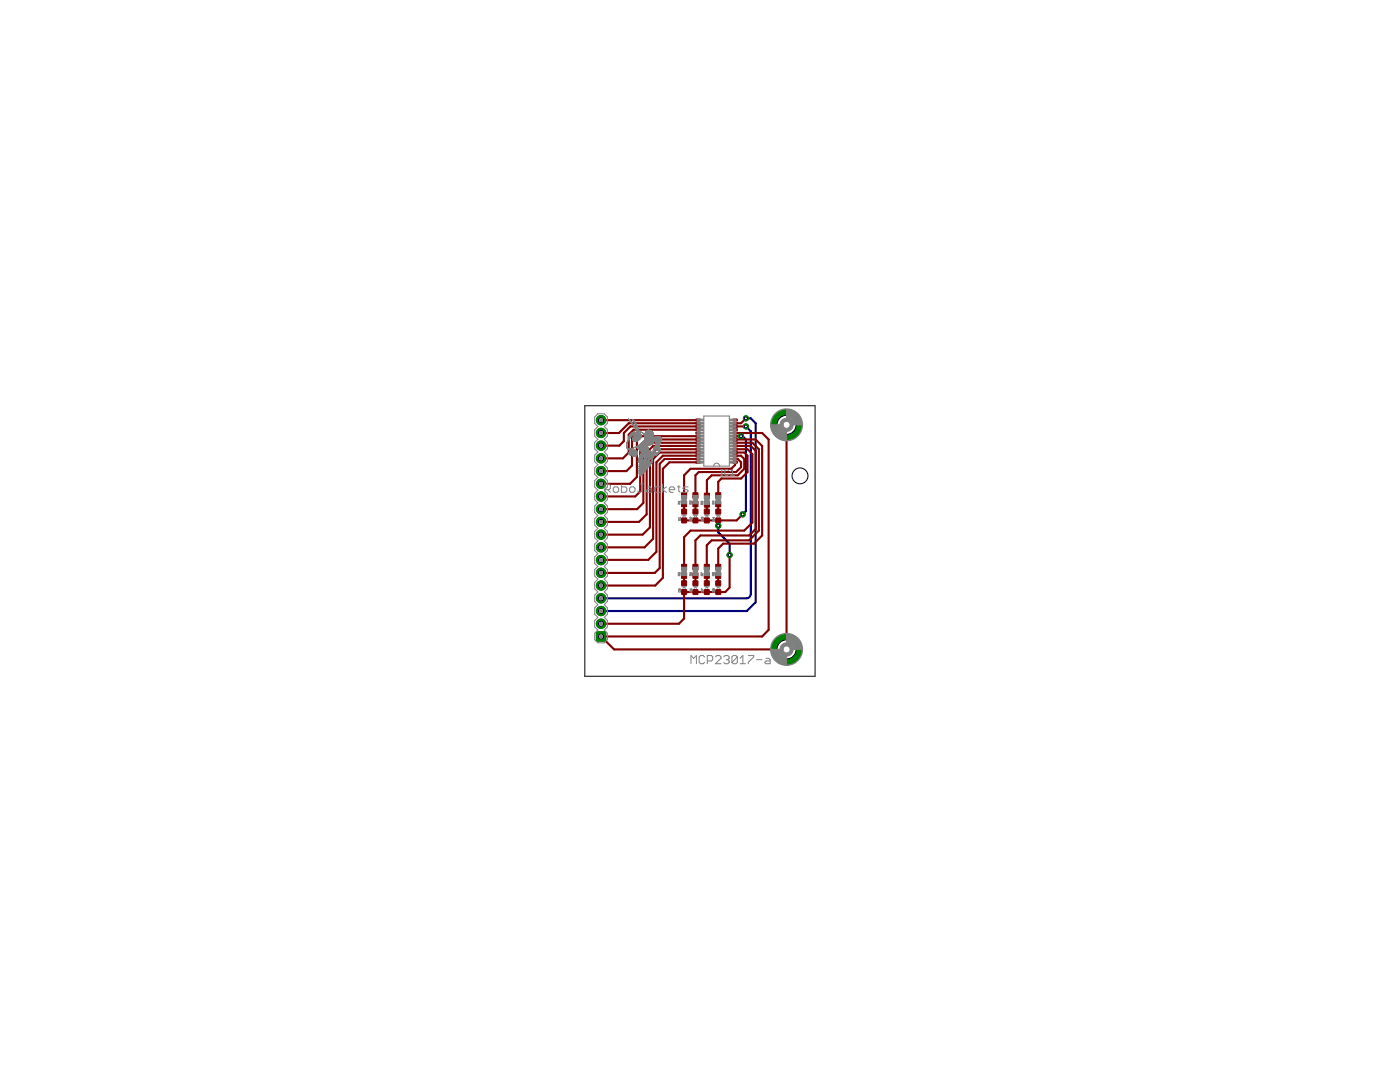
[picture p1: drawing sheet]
<svg xmlns="http://www.w3.org/2000/svg" width="279mm" height="216mm" viewBox="0 0 279 216" stroke-linecap="round" stroke-linejoin="round" font-family="sans-serif">
<path d="M147.9 87h.3l.7 .7v14.3l-.7 .6M148.9 85.1l.9 1v32.5l-.2 .5-.6 .3h-29M148.9 83.5h.9l1 1v35.7l-1.7 1.7h-29.1M143.3 104.9v1.3l2.3 2.3v2.2" fill="none" stroke="#000080" stroke-width=".42"/>
<path d="M119 126.1h1.9v1.8h-1.9z" fill="#008000" stroke="#008000" stroke-width=".2"/>
<circle cx="120" cy="127" r=".51" fill="#fff" stroke="#000" stroke-width=".2"/>
<circle cx="120" cy="124.5" r=".93" fill="#008000" stroke="#008000" stroke-width=".2"/>
<circle cx="120" cy="124.5" r=".51" fill="#fff" stroke="#000" stroke-width=".2"/>
<circle cx="120" cy="121.9" r=".93" fill="#008000" stroke="#008000" stroke-width=".2"/>
<circle cx="120" cy="121.9" r=".51" fill="#fff" stroke="#000" stroke-width=".2"/>
<circle cx="120" cy="119.4" r=".93" fill="#008000" stroke="#008000" stroke-width=".2"/>
<circle cx="120" cy="119.4" r=".51" fill="#fff" stroke="#000" stroke-width=".2"/>
<circle cx="120" cy="116.8" r=".93" fill="#008000" stroke="#008000" stroke-width=".2"/>
<circle cx="120" cy="116.8" r=".51" fill="#fff" stroke="#000" stroke-width=".2"/>
<circle cx="120" cy="114.3" r=".93" fill="#008000" stroke="#008000" stroke-width=".2"/>
<circle cx="120" cy="114.3" r=".51" fill="#fff" stroke="#000" stroke-width=".2"/>
<circle cx="120" cy="111.8" r=".93" fill="#008000" stroke="#008000" stroke-width=".2"/>
<circle cx="120" cy="111.8" r=".51" fill="#fff" stroke="#000" stroke-width=".2"/>
<circle cx="120" cy="109.2" r=".93" fill="#008000" stroke="#008000" stroke-width=".2"/>
<circle cx="120" cy="109.2" r=".51" fill="#fff" stroke="#000" stroke-width=".2"/>
<circle cx="120" cy="106.7" r=".93" fill="#008000" stroke="#008000" stroke-width=".2"/>
<circle cx="120" cy="106.7" r=".51" fill="#fff" stroke="#000" stroke-width=".2"/>
<circle cx="120" cy="104.1" r=".93" fill="#008000" stroke="#008000" stroke-width=".2"/>
<circle cx="120" cy="104.1" r=".51" fill="#fff" stroke="#000" stroke-width=".2"/>
<circle cx="120" cy="101.6" r=".93" fill="#008000" stroke="#008000" stroke-width=".2"/>
<circle cx="120" cy="101.6" r=".51" fill="#fff" stroke="#000" stroke-width=".2"/>
<circle cx="120" cy="99.1" r=".93" fill="#008000" stroke="#008000" stroke-width=".2"/>
<circle cx="120" cy="99.1" r=".51" fill="#fff" stroke="#000" stroke-width=".2"/>
<circle cx="120" cy="96.5" r=".93" fill="#008000" stroke="#008000" stroke-width=".2"/>
<circle cx="120" cy="96.5" r=".51" fill="#fff" stroke="#000" stroke-width=".2"/>
<circle cx="120" cy="94" r=".93" fill="#008000" stroke="#008000" stroke-width=".2"/>
<circle cx="120" cy="94" r=".51" fill="#fff" stroke="#000" stroke-width=".2"/>
<circle cx="120" cy="91.5" r=".93" fill="#008000" stroke="#008000" stroke-width=".2"/>
<circle cx="120" cy="91.5" r=".51" fill="#fff" stroke="#000" stroke-width=".2"/>
<circle cx="120" cy="88.9" r=".93" fill="#008000" stroke="#008000" stroke-width=".2"/>
<circle cx="120" cy="88.9" r=".51" fill="#fff" stroke="#000" stroke-width=".2"/>
<circle cx="120" cy="86.4" r=".93" fill="#008000" stroke="#008000" stroke-width=".2"/>
<circle cx="120" cy="86.4" r=".51" fill="#fff" stroke="#000" stroke-width=".2"/>
<circle cx="120" cy="83.8" r=".93" fill="#008000" stroke="#008000" stroke-width=".2"/>
<circle cx="120" cy="83.8" r=".51" fill="#fff" stroke="#000" stroke-width=".2"/>
<circle cx="157" cy="129.6" r="3" fill="#008000" stroke="#008000" stroke-width=".2"/>
<circle cx="157" cy="129.6" r="1.91" fill="#fff" stroke="#000" stroke-width=".2"/>
<circle cx="157" cy="84.8" r="3" fill="#008000" stroke="#008000" stroke-width=".2"/>
<circle cx="157" cy="84.8" r="1.91" fill="#fff" stroke="#000" stroke-width=".2"/>
<circle cx="148.9" cy="83.5" r=".51" fill="#008000" stroke="#008000" stroke-width=".2"/>
<circle cx="148.9" cy="83.5" r=".3" fill="#fff" stroke="#000" stroke-width=".2"/>
<circle cx="148.9" cy="85.1" r=".51" fill="#008000" stroke="#008000" stroke-width=".2"/>
<circle cx="148.9" cy="85.1" r=".3" fill="#fff" stroke="#000" stroke-width=".2"/>
<circle cx="147.9" cy="87" r=".51" fill="#008000" stroke="#008000" stroke-width=".2"/>
<circle cx="147.9" cy="87" r=".3" fill="#fff" stroke="#000" stroke-width=".2"/>
<circle cx="148.2" cy="102.6" r=".51" fill="#008000" stroke="#008000" stroke-width=".2"/>
<circle cx="148.2" cy="102.6" r=".3" fill="#fff" stroke="#000" stroke-width=".2"/>
<circle cx="143.3" cy="104.9" r=".51" fill="#008000" stroke="#008000" stroke-width=".2"/>
<circle cx="143.3" cy="104.9" r=".3" fill="#fff" stroke="#000" stroke-width=".2"/>
<circle cx="145.6" cy="110.7" r=".51" fill="#008000" stroke="#008000" stroke-width=".2"/>
<circle cx="145.6" cy="110.7" r=".3" fill="#fff" stroke="#000" stroke-width=".2"/>
<g fill="#800000" stroke="#800000" stroke-width=".2">
<path d="M146.3 92.1h.9v.3h-.9z"/>
<path d="M146.3 91.4h.9v.4h-.9z"/>
<path d="M146.3 90.7h.9v.4h-.9z"/>
<path d="M146.3 90.1h.9v.4h-.9z"/>
<path d="M146.3 89.5h.9v.3h-.9z"/>
<path d="M146.3 88.8h.9v.4h-.9z"/>
<path d="M146.3 88.2h.9v.3h-.9z"/>
<path d="M146.3 87.5h.9v.4h-.9z"/>
<path d="M146.3 86.8h.9v.4h-.9z"/>
<path d="M146.3 86.2h.9v.4h-.9z"/>
<path d="M146.3 85.6h.9v.3h-.9z"/>
<path d="M146.3 84.9h.9v.4h-.9z"/>
<path d="M146.3 84.3h.9v.3h-.9z"/>
<path d="M146.3 83.6h.9v.4h-.9z"/>
<path d="M138.9 83.6h.9v.4h-.9z"/>
<path d="M138.9 84.3h.9v.3h-.9z"/>
<path d="M138.9 84.9h.9v.4h-.9z"/>
<path d="M138.9 85.6h.9v.3h-.9z"/>
<path d="M138.9 86.2h.9v.4h-.9z"/>
<path d="M138.9 86.8h.9v.4h-.9z"/>
<path d="M138.9 87.5h.9v.4h-.9z"/>
<path d="M138.9 88.2h.9v.3h-.9z"/>
<path d="M138.9 88.8h.9v.4h-.9z"/>
<path d="M138.9 89.5h.9v.3h-.9z"/>
<path d="M138.9 90.1h.9v.4h-.9z"/>
<path d="M138.9 90.7h.9v.4h-.9z"/>
<path d="M138.9 91.4h.9v.4h-.9z"/>
<path d="M138.9 92.1h.9v.3h-.9z"/>
<path d="M136 100h1v1.1h-1z"/>
<path d="M136 98.3h1v1.1h-1z"/>
<path d="M138.3 100h1v1.1h-1z"/>
<path d="M138.3 98.3h1v1.1h-1z"/>
<path d="M140.6 100.1h1v1.1h-1z"/>
<path d="M140.6 98.4h1v1.1h-1z"/>
<path d="M142.8 100h1v1.1h-1z"/>
<path d="M142.8 98.3h1v1.1h-1z"/>
<path d="M136 114.3h1v1.1h-1z"/>
<path d="M136 112.6h1v1.1h-1z"/>
<path d="M138.3 114.3h1v1.1h-1z"/>
<path d="M138.3 112.6h1v1.1h-1z"/>
<path d="M140.5 114.3h1.1v1.1h-1.1z"/>
<path d="M140.5 112.6h1.1v1.1h-1.1z"/>
<path d="M142.8 114.3h1v1.1h-1z"/>
<path d="M142.8 112.6h1v1.1h-1z"/>
</g>
<g fill="#800000" stroke="#800000" stroke-width=".2">
<path d="M136.1 101.6h.9v1h-.9z" fill-rule="evenodd"/>
<path d="M136.1 103.4h.9v.9h-.9z" fill-rule="evenodd"/>
<path d="M138.3 101.6h1v1h-1z" fill-rule="evenodd"/>
<path d="M138.3 103.4h1v.9h-1z" fill-rule="evenodd"/>
<path d="M140.6 101.6h.9v1h-.9z" fill-rule="evenodd"/>
<path d="M140.6 103.4h.9v.9h-.9z" fill-rule="evenodd"/>
<path d="M142.9 101.6h.9v1h-.9z" fill-rule="evenodd"/>
<path d="M142.9 103.4h.9v.9h-.9z" fill-rule="evenodd"/>
<path d="M136.1 115.9h.9v.9h-.9z" fill-rule="evenodd"/>
<path d="M136.1 117.7h.9v.9h-.9z" fill-rule="evenodd"/>
<path d="M138.3 115.9h1v.9h-1z" fill-rule="evenodd"/>
<path d="M138.3 117.7h1v.9h-1z" fill-rule="evenodd"/>
<path d="M140.6 115.9h.9v.9h-.9z" fill-rule="evenodd"/>
<path d="M140.6 117.7h.9v.9h-.9z" fill-rule="evenodd"/>
<path d="M142.9 115.9h.9v.9h-.9z" fill-rule="evenodd"/>
<path d="M142.9 117.7h.9v.9h-.9z" fill-rule="evenodd"/>
</g>
<g fill="none" stroke="#800000" stroke-width=".42">
<path d="M120 83.8h19.3M127.1 86.4l-1 1v5.5l-1.1 1.1h-5M139.3 84.5h-13.8l-2 1.9h-3.5M139.3 85.1h-13.5l-1.3 1.3v1.6l-.9 .9h-3.6M139.3 87h-11.2l-1 1v7.2l-1.4 1.3h-5.7M139.3 87.7h-10.2l-1.3 1.3v9.1l-1 1h-6.8M139.3 88.3h-9.6l-1.3 1.3v10.8l-1.3 1.2h-7.1M139.3 89h-9l-1.2 1.3v12.3l-1.6 1.5h-7.5M139.3 89.6h-8.3l-1.3 1.3v14.3l-1.5 1.5h-8.2M139.3 90.3h-7.6l-1.4 1.3v15.9l-1.7 1.7h-8.6M139.3 90.9h-7l-1.3 1.3v17.9l-1.6 1.6-9.4 .1M139.3 91.6h-6.7l-.9 1v20.7l-1 1h-10.7"/>
<path d="M139.3 92.2h-5.7l-1.3 1.3v21.8l-1.5 1.5h-10.8M139.3 85.7h-12.9l-.9 1v3.6l-1.2 1.2h-4.3M139.3 83.8h.1M146.7 85.1h2.2M146.7 92.2v.6l-.8 .7h-8.1l-1.3 1.3v4.1M146.7 89.6h2.5l1 1v13.7l-1.7 1.6h-10.7l-1.3 1.3v6M146.7 87h1.2M146.7 90.3h1.8l.7 .6v3.3l-1.3 1.3h-3.9l-.7 .6v2.8M146.7 87.7h4.1l1.3 1.3v17.8l-1.6 1.7h-6.2l-1 1v3.7M146.7 88.3h3.5l1.2 1.3v16.3l-1.9 1.9h-7.5l-.9 1v4.4M146.7 91.6h.5l.7 .6v1l-1 1h-7.5l-.6 .6v4.1M146.7 89h3.1l1 1v15.6l-1.3 1.2h-9.7l-1 1v5.4"/>
<path d="M146.7 90.9h1.2l.6 .7v1.9l-1.3 1.3h-5.2l-.9 1v3.2M148.9 83.5l-1 1h-1.2M157 84.8v44.8h-34.4l-2.6-2.6h32.1l1.3-1.3v-38l-1.3-1.3h-5.4M136.5 100.6v1.5M136.5 114.9v1.5M138.8 100.6v1.5M138.8 114.9v1.5M141.1 114.9v1.5M141.1 100.6v1.5M143.3 100.6v1.5M143.3 103.8v1.1M143.3 114.9v1.5"/>
<path d="M145.6 110.7v6.5l-.9 .9h-8.2v5.3l-1 1.1h-15.5M148.2 102.6l-1.2 1.2h-10.5"/>
</g>
<path d="M119 126.1h1.9v1.8h-1.9z" fill="#008000" stroke="#008000" stroke-width=".2"/>
<circle cx="120" cy="127" r=".51" fill="#fff" stroke="#000" stroke-width=".2"/>
<circle cx="120" cy="124.5" r=".93" fill="#008000" stroke="#008000" stroke-width=".2"/>
<circle cx="120" cy="124.5" r=".51" fill="#fff" stroke="#000" stroke-width=".2"/>
<circle cx="120" cy="121.9" r=".93" fill="#008000" stroke="#008000" stroke-width=".2"/>
<circle cx="120" cy="121.9" r=".51" fill="#fff" stroke="#000" stroke-width=".2"/>
<circle cx="120" cy="119.4" r=".93" fill="#008000" stroke="#008000" stroke-width=".2"/>
<circle cx="120" cy="119.4" r=".51" fill="#fff" stroke="#000" stroke-width=".2"/>
<circle cx="120" cy="116.8" r=".93" fill="#008000" stroke="#008000" stroke-width=".2"/>
<circle cx="120" cy="116.8" r=".51" fill="#fff" stroke="#000" stroke-width=".2"/>
<circle cx="120" cy="114.3" r=".93" fill="#008000" stroke="#008000" stroke-width=".2"/>
<circle cx="120" cy="114.3" r=".51" fill="#fff" stroke="#000" stroke-width=".2"/>
<circle cx="120" cy="111.8" r=".93" fill="#008000" stroke="#008000" stroke-width=".2"/>
<circle cx="120" cy="111.8" r=".51" fill="#fff" stroke="#000" stroke-width=".2"/>
<circle cx="120" cy="109.2" r=".93" fill="#008000" stroke="#008000" stroke-width=".2"/>
<circle cx="120" cy="109.2" r=".51" fill="#fff" stroke="#000" stroke-width=".2"/>
<circle cx="120" cy="106.7" r=".93" fill="#008000" stroke="#008000" stroke-width=".2"/>
<circle cx="120" cy="106.7" r=".51" fill="#fff" stroke="#000" stroke-width=".2"/>
<circle cx="120" cy="104.1" r=".93" fill="#008000" stroke="#008000" stroke-width=".2"/>
<circle cx="120" cy="104.1" r=".51" fill="#fff" stroke="#000" stroke-width=".2"/>
<circle cx="120" cy="101.6" r=".93" fill="#008000" stroke="#008000" stroke-width=".2"/>
<circle cx="120" cy="101.6" r=".51" fill="#fff" stroke="#000" stroke-width=".2"/>
<circle cx="120" cy="99.1" r=".93" fill="#008000" stroke="#008000" stroke-width=".2"/>
<circle cx="120" cy="99.1" r=".51" fill="#fff" stroke="#000" stroke-width=".2"/>
<circle cx="120" cy="96.5" r=".93" fill="#008000" stroke="#008000" stroke-width=".2"/>
<circle cx="120" cy="96.5" r=".51" fill="#fff" stroke="#000" stroke-width=".2"/>
<circle cx="120" cy="94" r=".93" fill="#008000" stroke="#008000" stroke-width=".2"/>
<circle cx="120" cy="94" r=".51" fill="#fff" stroke="#000" stroke-width=".2"/>
<circle cx="120" cy="91.5" r=".93" fill="#008000" stroke="#008000" stroke-width=".2"/>
<circle cx="120" cy="91.5" r=".51" fill="#fff" stroke="#000" stroke-width=".2"/>
<circle cx="120" cy="88.9" r=".93" fill="#008000" stroke="#008000" stroke-width=".2"/>
<circle cx="120" cy="88.9" r=".51" fill="#fff" stroke="#000" stroke-width=".2"/>
<circle cx="120" cy="86.4" r=".93" fill="#008000" stroke="#008000" stroke-width=".2"/>
<circle cx="120" cy="86.4" r=".51" fill="#fff" stroke="#000" stroke-width=".2"/>
<circle cx="120" cy="83.8" r=".93" fill="#008000" stroke="#008000" stroke-width=".2"/>
<circle cx="120" cy="83.8" r=".51" fill="#fff" stroke="#000" stroke-width=".2"/>
<circle cx="157" cy="129.6" r="3" fill="#008000" stroke="#008000" stroke-width=".2"/>
<circle cx="157" cy="129.6" r="1.91" fill="#fff" stroke="#000" stroke-width=".2"/>
<circle cx="157" cy="84.8" r="3" fill="#008000" stroke="#008000" stroke-width=".2"/>
<circle cx="157" cy="84.8" r="1.91" fill="#fff" stroke="#000" stroke-width=".2"/>
<circle cx="148.9" cy="83.5" r=".51" fill="#008000" stroke="#008000" stroke-width=".2"/>
<circle cx="148.9" cy="83.5" r=".3" fill="#fff" stroke="#000" stroke-width=".2"/>
<circle cx="148.9" cy="85.1" r=".51" fill="#008000" stroke="#008000" stroke-width=".2"/>
<circle cx="148.9" cy="85.1" r=".3" fill="#fff" stroke="#000" stroke-width=".2"/>
<circle cx="147.9" cy="87" r=".51" fill="#008000" stroke="#008000" stroke-width=".2"/>
<circle cx="147.9" cy="87" r=".3" fill="#fff" stroke="#000" stroke-width=".2"/>
<circle cx="148.2" cy="102.6" r=".51" fill="#008000" stroke="#008000" stroke-width=".2"/>
<circle cx="148.2" cy="102.6" r=".3" fill="#fff" stroke="#000" stroke-width=".2"/>
<circle cx="143.3" cy="104.9" r=".51" fill="#008000" stroke="#008000" stroke-width=".2"/>
<circle cx="143.3" cy="104.9" r=".3" fill="#fff" stroke="#000" stroke-width=".2"/>
<circle cx="145.6" cy="110.7" r=".51" fill="#008000" stroke="#008000" stroke-width=".2"/>
<circle cx="145.6" cy="110.7" r=".3" fill="#fff" stroke="#000" stroke-width=".2"/>
<g fill="none" stroke="#808080" stroke-width=".2">
<path d="M120.7 97.7h.9l.2-.3v-.5l-.2-.3h-.9v1.6M121.3 97.7l.5 .5M122.6 97.2h.6l.3 .2v.6l-.3 .2h-.6l-.2-.2v-.6zM124 96.6v1.6h.8l.3-.2v-.6l-.3-.2h-.8M125.1 88.9h.1M125.1 88.7h.1M125.1 89.1v.2M125.1 88.5h.1M125.1 88.5v.7M125.1 88.4h.1M125.1 89.3h.1M125.1 88.3h.1"/>
<path d="M125.1 88.3v.2M125.2 89.3v.2M125.2 89.4h.1M125.2 88.3h.1M125.2 88.2h.1M125.2 89.5h.1M125.2 88.1h.1M125.2 89.5l.2 .1M125.2 88.1v.2M125.3 89.6h.1M125.3 87.9h.1M125.3 89.6h.2"/>
<path d="M125.3 88v.1M125.4 89.6h.1M125.4 87.8h.1M125.4 87.8l-.1 .2M125.4 83.6h.1M125.5 83.7h.1M125.5 87.6l-.1 .2M125.5 87.7h.1M125.5 87.3h.3M125.5 87.2h.4M125.5 90.5h.8M125.5 87.6h.1"/>
<path d="M125.5 87.4h.2M125.5 83.8h.1M125.5 90.6h.8M125.5 87.5h.1M125.5 87.1h.5M125.6 87.5v.1M125.6 89.6h.1M125.6 90.6h.7M125.6 83.8h.1M125.6 90.6h.1M125.6 90.3h1.6M125.6 90.3h1.1"/>
<path d="M125.6 90.6h1.1M125.6 90.2h.4M125.6 83.9h.1M125.6 97.4l.3-.2h.5l.3 .2v.6l-.3 .2h-.5l-.3-.2zM125.6 90.7h1.1M125.6 90.1h.4M125.6 83.9h.2M125.7 90h1.3M125.7 89.6h.1M125.7 86.8h.5M125.7 90.7h.4M125.7 89.9l.5 .1"/>
<path d="M125.7 87.4l-.2 .1M125.7 83.9l.1 .1M125.7 89.8h.4M125.7 89.7h.4M125.8 90.8h.1M125.8 84h.1M125.8 84.1h.1M125.8 87.2l-.3 .1M125.9 90.8h.1M125.9 89.6h.3M125.9 84.2h.1M125.9 87.1l-.4 .1"/>
<path d="M126 89.5v.1M126 90.8h.1M126 87.1h-.5M126 84.3h.1M126 89.5h.1M126 84.3l.1 .1M126.1 87h-.6M126.1 89.5h.1M126.1 84.5h.1M126.1 84.4h.1M126.1 90h.1M126.1 89.9h-.4"/>
<path d="M126.1 87h-.5M126.1 90.1l1 .1M126.2 90.8h.4M126.2 89.7h-.5M126.2 89.6h-.5l.5 .1M126.2 86.9h-.6M126.2 90.8h.1M126.2 84.6h.1M126.3 89.5h.1M126.3 90.8h.1M126.3 84.6l.1 .1M126.3 87.5h1.4"/>
<path d="M126.3 86.3h.6M126.3 83.7v.1M126.3 90.4l-.8 .1M126.3 83.8h.1M126.3 90.9h.3M126.3 87.8h1.1M126.3 84.7h.1M126.3 91.1h.6M126.3 91h.6M126.3 89.5h-.2M126.3 90.4h-.8M126.3 89.9l.7 .1"/>
<path d="M126.3 89.9h.6M126.3 86.7l-.6 .1M126.3 84.8h.1M126.3 83.9h.1M126.4 89.9h.5M126.4 83.9h.1M126.4 86.7h-.6M126.4 86.2h.1M126.4 84.8h.1M126.4 89.8v.1M126.4 87.2h1.5M126.4 87.2h1.6"/>
<path d="M126.4 86.2h.3M126.4 83.9l.1 .1M126.4 87.9h.8M126.4 84.9h.1M126.4 87.9v.1M126.4 90.6h.1M126.5 88h.6M126.5 90.4h.7M126.5 89.8h.4M126.5 89.3v.1M126.5 89.8h.1M126.5 89.4h-.2"/>
<path d="M126.5 87.1h1.5M126.5 84.9h.1M126.5 84h.1M126.5 90.6h.2M126.5 85h.1M126.5 84.1h.1M126.5 86.6h-.6M126.5 89.3h.1M126.5 87h1.5M126.6 89.3h.1M126.6 89.8h.1M126.6 87h1.4"/>
<path d="M126.6 86.6h-.7M126.6 85l.1 .1M126.6 84.2h.1M126.6 85.1h.1M126.6 86.2h.1M126.6 90.9h.1M126.6 86.9h1.4M126.6 86.5h-.6M126.6 85.2h.1M126.6 84.3h.1M126.7 89.8h.1M126.7 90.2h-.5"/>
<path d="M126.7 85.2h.1M126.7 86.2h.1M126.7 88v.1M126.7 90.9h.1M126.7 84.3l.1 .1M126.7 84.3h.1M126.7 86.8h1.3M126.7 86.4l-.7 .1M126.7 85.3h.1M126.7 89.3h.1M126.7 91.1h.1M126.7 90.5h-.2"/>
<path d="M126.7 90.4l-.2 .1M126.7 90.2h.4M126.7 88.1h.2M126.7 86.8h1.2M126.7 84.4h.1M126.8 90.4h.1M126.8 90.2l.4 .1M126.8 85.3l.1 .1M126.8 84.5h.1M126.8 86.3h.1M126.8 89.2v.1M126.8 89.8h.1"/>
<path d="M126.8 90.6v.1M126.8 91.1h.1M126.8 90.6h.4M126.8 86.4h-.7M126.8 86.7h1.1M126.8 85.4h.1M126.8 90.5h.4M126.8 85.4l.1 .1M126.8 84.6h.1M126.9 86.7h1M126.9 86.4h-.8M126.9 85.5h.1"/>
<path d="M126.9 84.6h.1M126.9 88v.1M126.9 90.5h.1M126.9 89.3h-.3M126.9 84.6l.1 .1M126.9 89.2v.1M126.9 90.4h.1M126.9 86.6h.9M126.9 85.6h.1M126.9 84.7h.1M126.9 90.4v.1M126.9 91h-.6"/>
<path d="M126.9 86.3h-.7M126.9 84.8h.1M127 90.9l-.7 .1M127 89.2h.1M127 90.4v.1M127 89.2h.9M127 85.7h.1M127 84.8h.1M127 86.6h.8M127 90.9h-.7M127 86.3h.1M127 88v.1"/>
<path d="M127 90l-1.4 .1M127 85.7l.1 .1M127 84.9h.1M127 90.8l-.3 .1M127 85.8h.1M127 85.9h.1M127 85h.1M127.1 90.8h-.4M127.1 86.2h.1M127.1 90.4v.1M127.1 90.1h-1.5M127.1 86.5h.6"/>
<path d="M127.1 86.3h-.1M127.1 85.9h.1M127.1 85h.1M127.1 90.7l-.3 .1M127.1 86h.1M127.1 85.2h.1M127.1 85.1h.1M127.1 90.7h-.3M127.1 89.1h.7M127.1 89.3h.7M127.1 86l.1 .1M127.2 90.5h.1"/>
<path d="M127.2 90.6v.1M127.2 89.3h.6M127.2 86.1h.1M127.2 85.3h.1M127.2 86.1l.5 .1M127.2 89.4h.7M127.2 85.4h.1M127.2 85.3l.1 .1M127.2 90.6h-.7M127.2 90.3l-1.7 .1M127.2 89.1h.6M127.2 86.2h-.1"/>
<path d="M127.3 85.5h.1M127.3 85.4v.1M127.3 87.9h-.9M127.3 86.4h.1M127.3 85.6h.1M127.3 89h.4M127.3 89.5h.6M127.3 85.7h.1M127.4 92.1h2.2M127.4 89.5h.4M127.4 85.7v.1M127.4 92h2.2"/>
<path d="M127.4 89h.3M127.4 86.4h.1M127.4 85.9h.1M127.4 85.8h.1M127.4 91.9l1.8 .1M127.4 91.9h1.7M127.4 92.1l2.3 .1M127.4 91.8h1.5M127.4 88.9h.3M127.4 87.8h-1.1M127.4 86h.1M127.5 91.8h1.4"/>
<path d="M127.5 86.4h.1M127.5 86.1h.1M127.5 86.1l.1 .1M127.5 91.7h1.4M127.5 91.7h1M127.5 89.6h.5M127.5 88.9h.1M127.5 87.8h-1.2M127.5 92.2h2.3M127.5 91.7h.9M127.5 93.1h1M127.6 94.3h.9"/>
<path d="M127.6 93h.1M127.6 93.9h.1M127.6 91.5l.6 .1M127.6 89.6l.4 .1M127.6 87.7h-1.3M127.6 94.3h.1M127.6 91.5h.2M127.6 88.8h.1M127.6 91.3h.2M127.6 89.7h.4M127.6 93.4h.1M127.6 92.2l2.3 .1"/>
<path d="M127.6 91.2h.2M127.6 88.8h.2M127.7 93h.1M127.7 93.2h.1M127.7 93.9h.1M127.7 94.3h.1M127.7 91.1h.2M127.7 88.8h.1M127.7 86.2h.2M127.7 94.5h.1M127.7 93.3h.1M127.7 89.7h1.5l.3 .2"/>
<path d="M127.7 93h1.8M127.7 92.9v.1M127.7 92.9h.1M127.7 92.8h.1M127.7 92.5h.1M127.7 92.4h.1M127.7 92.3h2.4M127.7 88.8l.2 .1M127.7 94.2h.1M127.7 94.1h.1M127.7 93.8h.1M127.7 93.7h.1"/>
<path d="M127.7 93.6h.1M127.7 87.6h-1.4M127.7 94.9h.1M127.7 94.8h.2M127.7 94.8h.1M127.7 94.7h.1M127.7 94.6h.1M127.7 90.9h.2M127.7 89.8h1.4M127.7 93.4h.1M127.7 88.9h.2M127.7 88.7h.1"/>
<path d="M127.8 94.5l-.1 .1M127.8 94.5h-.2M127.8 86.2h.1M127.8 88.6v.1M127.8 92.6h.1M127.8 94.2h-.1M127.8 93.8l-.1 .1M127.8 89.9h1.1M127.8 88.6h.1M127.8 87.5h-1.5M127.8 94.3h.1M127.8 91.4l-.2 .1"/>
<path d="M127.8 88.9l.1 .1M127.8 91.4h-.2M127.8 89.9h1M127.8 89h1.4M127.8 96.6h.6M127.8 94.9h-.1M127.8 93.2h-.2M127.8 94v.1M127.8 91.3l-.2 .1M127.8 87.4l-1.5 .1M127.8 93.6h.1M127.8 90.8h2.5"/>
<path d="M127.8 87.4h-1.5M127.9 93h.1M127.9 93.2h.1M127.9 93.6h.1M127.9 93.9h.1M127.9 94.3h.1M127.9 91.2h-.3M127.9 90.7h2.4M127.9 90h.9M127.9 88.6h-.1M127.9 87.4h-1.6M127.9 94.8h-.1"/>
<path d="M127.9 86.2h.1M127.9 88.5v.1M127.9 89.6h.1M127.9 94.4v.1M127.9 89.1h.1M127.9 90l.1 .2M127.9 93.4h.1M127.9 91.1h-.2M127.9 90.6h1.2M127.9 90h.8M127.9 87.3h-1.5M127.9 94.7l-.1 .1"/>
<path d="M127.9 94.7h.1M127.9 92.6h.1M127.9 86.3l.3 .1M127.9 92.4h2.1M127.9 91h-.2M127.9 90.6h1.1M127.9 90.5h2.4M128 92.6h.1M128 89.5h.3M128 89.4h.3M128 89.3h.3M128 89.2h-.9"/>
<path d="M128 86.2v.1M128 92.8h.1M128 93h.1M128 93.9h.1M128 94.4v.1M128 88.5l.1 .1M128 88.5h.1M128 86.8l-1.3 .1M128 94.7h-.1M128 92.4h.1M128 94l-.4 .1M128 89h1.2"/>
<path d="M128 90.1h.6M128 90.9h2.3M128 94h.1M128 90.2h.1M128 90.2l.4 .1M128 94.3h.1M128 92.4h1.9M128 91.5h.2M128 88.9h1.2M128 88.6h2.1M128 88.4h.4M128.1 94.5h.1"/>
<path d="M128.1 88.4h.1M128.1 91.4h.2M128.1 90.4h.2M128.1 89.1h.1M128.1 94.6h-.1M128.1 88.5h-.2M128.1 89.2h.1M128.1 92.8h.1M128.1 93h.1M128.1 93.4h.1M128.1 93.6h.1M128.1 88.7h2"/>
<path d="M128.1 96.6v1.4l-.3 .2h-.2l-.3-.2M128.1 89.6h.1M128.1 92.4v.1M128.1 93.1v.1M128.1 91.2h.2M128.1 90.3h.1M128.1 86.3h.1M128.1 94h.1M128.1 94.5l-.1 .1M128.1 88.5h.3M128.1 88.3l.2 .1M128.1 90.1h.1"/>
<path d="M128.1 91h.1M128.1 94.2v.1M128.1 91.1h.3M128.1 89.7h.1M128.2 94.3h.3M128.2 89.7h.1M128.2 90.3h.1M128.2 93h.1M128.2 93.1v.1M128.2 91.1h.2M128.2 88.5h.2M128.2 88.3h.1"/>
<path d="M128.2 92.7v.1M128.2 93.8v.1M128.2 92.5h1.7M128.2 89.6h.1M128.2 90.2h.1M128.2 91.6v.1M128.2 91.6h-.6M128.2 88.5l.3 .1M128.2 86.4h.1M128.2 94.4l-.6 .1M128.2 86.4l.2 .1M128.2 88.9h.1"/>
<path d="M128.2 92.5h.1M128.2 93.6h-.6M128.2 91.5h-.2M128.3 86.4h.1M128.3 90.1h.1M128.3 92.5v.1M128.3 93.1v.1M128.3 93.6h.1M128.3 94.2v.1M128.3 91.4h-.2M128.3 88.2l-.1 .1M128.3 88.2h.1"/>
<path d="M128.3 90.3h.1M128.3 91.7h.1M128.3 93.8h.1M128.3 94h.1M128.3 91.3h-.2M128.3 89.2h1M128.3 89.1h.9M128.3 90.4h.1M128.3 93.4h.1M128.3 92.5h1.6M128.3 91.2h-.2M128.4 88.1v.1"/>
<path d="M128.4 93.4h.1M128.4 93.8h.1M128.4 94h.1M128.4 94.4h.1M128.4 91.1h-.3M128.4 89.7h.9M128.4 89.2l.9 .1M128.4 92.9v.1M128.4 94.2h-.1M128.4 90.3h1.8M128.4 88.1h2.1M128.4 86.5h.1"/>
<path d="M128.4 90.3v.1M128.4 86.6h.1M128.4 88.3h2M128.4 88.2h2.1M128.4 89.6h.9M128.5 94.4h-.9M128.5 94.1l-.1 .1M128.5 89.6h.1M128.5 90.1h.1M128.5 90.3h.1M128.5 92.9v.1M128.5 93.5v.1"/>
<path d="M128.5 94h.1M128.5 89.5h.9M128.5 89.4h.9M128.5 89.3l.8 .1M128.5 88.5h1.8M128.5 88v.1M128.5 92.7l-.9 .1M128.5 91l1.6 .1M128.5 94.3h-.8M128.5 90.4h.1M128.5 91v.1M128.5 92.7h.1"/>
<path d="M128.5 93.4h.1M128.5 94.1h-.1M128.5 89.3h.8M128.5 93.8h.1M128.5 94.2h.1M128.5 89.5h.8M128.5 88h-.1M128.5 86.7l.2 .1M128.5 94l-.1 .1M128.6 90.3h.1M128.6 92.7h.1M128.6 92.9h.1"/>
<path d="M128.6 93.1h.1M128.6 87.8v.1M128.6 91.7v.1M128.6 93.8h.1M128.6 90.3h1.6M128.6 93.8h.3M128.6 91.1h1.7M128.6 94h-1M128.6 87.7v.1M128.6 90.4h.1M128.6 91.1h.1M128.6 93.5l-1 .1"/>
<path d="M128.6 86.9l.1 .4h3.2M128.6 87.7l2.9 .1M128.7 90v.1M128.7 92.9h.1M128.7 94h.1M128.7 91.7h.2M128.7 87.8h3.2M128.7 87.7h2.7M128.7 87.6h2.7M128.7 93.5h.1M128.7 87.2l1.5 .1M128.7 90.3h.1"/>
<path d="M128.7 90.4h-.7M128.7 91.1h.1M128.7 92.7h.1M128.7 91.6h.3M128.7 87.4h3.2M128.7 87.3h3.2M128.7 87.1h1.6M128.7 90.4h.1M128.7 93.1h.1M128.7 91.4h.3M128.7 86.9h1.6M128.7 86.8h1.6"/>
<path d="M128.7 86.7h1.7M128.8 90.3h.1M128.8 92.7h.1M128.8 93.1h.1M128.8 93.3v.1M128.8 94h.1M128.8 90.2h1.2M128.8 86.6h1.5M128.8 86.5h1.5M128.8 90.4h1.4M128.8 86.4h1.5M128.8 93.9l-1.2 .1"/>
<path d="M128.8 93.7l-.1 .1M128.8 91.2h1.5M128.8 86.3h1.5M128.8 93.9h-1.2M128.8 93.7h-.1M128.8 92.7h1M128.8 91.1h1.5M128.8 86.2h1.4M128.9 90.5h.1M128.9 93.5v.1M128.9 93.6l-.1 .1M128.9 93.8l-.9 .1"/>
<path d="M128.9 90.1v.1M128.9 92.9h.1M128.9 93.8h.1M128.9 86.2h1.3M128.9 86.1h1.3M128.9 93.6h-.1M128.9 93.3h.1M128.9 89.9h-1.1M128.9 86.1h1.2M128.9 89.8h.1M128.9 91.7h-.3M129 89.8h.1"/>
<path d="M129 92.9h.1M129 90.1h-.1M129 93.3h.1M129 92.8h.8M129 86h1M129 93.1h.1M129 93.5h.1M129 91.5h-.3M129 90v.1M129 90.1h1M129.1 93.1h.1M129.1 92.9h.1"/>
<path d="M129.1 93.5h.1M129.1 91.3l-.3 .1M129.1 91.3h-.3M129.1 90.5v.1M129.1 90.1h.8M129.1 92.8h.7M129.1 90.6h1.2M129.1 90h.8M129.1 85.9h.7M129.1 93.5h-1.5M129.1 85.9h.1M129.1 89.9v.1"/>
<path d="M129.2 91.3h1.1M129.2 97.2h.5l.3 .2v.8h-.8l-.3-.2 .3-.3h.8M129.2 93.3h-.1M129.2 85.9h.1M129.2 92.9h.1M129.2 93.1h-1.7M129.2 93.3h.1M129.2 89.8v.1M129.2 90.6h1.1M129.2 93.4l-1.6 .1M129.2 93.1h.1M129.2 93.2l-.1 .1"/>
<path d="M129.2 85.9h.4M129.2 93.4h-1.2M129.2 89l-1.3 .1M129.3 93.2h-.1M129.3 93.1h.1M129.3 91.3h1M129.3 93.4h-.7M129.3 93.3h.1M129.3 85.9h.1M129.3 88.9h.1M129.3 89.8v.1M129.3 89.7h-.9"/>
<path d="M129.3 93.1l-.1 .1M129.3 91.8h.3M129.3 88.8v.1M129.3 89.5l-.8 .1M129.3 85.8v.1M129.4 91.7h.2M129.4 91.7h.3M129.4 90.6v.1M129.4 88.8l-1.4 .1M129.4 93l-1.9 .1M129.4 91.4h.9M129.4 85.8v.1"/>
<path d="M129.4 88.8h.1M129.5 91.4h.7M129.5 85.8v.1M129.5 88.8h.1M129.5 89.9h.1M129.5 92.9l-1 .1M129.5 85.9h.1M129.5 90.7v.1M129.6 92.9h.1M129.6 92l-2.2 .1M129.6 91.9l-.3 .1M129.6 85.9h.1"/>
<path d="M129.6 88.8h-1.6M129.6 89.9h-.4M129.6 91.9h-.3M129.6 90.8h.1M129.7 92.9h.1M129.7 88.8h.1M129.7 91.6h-.3M129.7 91.5l-.3 .1M129.7 85.9h.1M129.7 90.8h.1M129.8 90h-.7M129.8 92.9h-.8"/>
<path d="M129.8 92.7h-2.2M129.8 91.5h.4M129.8 88.7l-1.7 .1M129.8 85.9h.1M129.9 92.6l-2.3 .1M129.9 92.6h-2.3M129.9 91.6h.3M129.9 88.7v.1M129.9 92.2h.2M129.9 88.7h.1M130 92.2h.1M130 92.4h.1"/>
<path d="M130 92h.2M130 91.9h.2M130 91.8h.3M130 91.8h.2M130.1 92.3l-2.4 .1M130.1 91.8h.1M130.1 91.7h.1M130.1 90.3h-1.6M130.1 92.2h-.2M130.1 87.3h.1M130.2 92.1h-.2M130.2 87.3h.1"/>
<path d="M130.2 92l-.2 .1M130.2 91h.1M130.2 90.4h-2.2M130.2 88.6h-2.2M130.2 91.5h-.7M130.2 87.1l-1.5 .1M130.3 88.5l-1.8 .1M130.3 87.2v.1M130.3 87.1h-1.6M130.3 90.6l-2.4 .1M130.3 91.1h.1M130.3 87h-1.6"/>
<path d="M130.3 91h-2.1M130.3 90.9h-2.6M130.3 90.8l-2.5 .1M130.3 90.8h-2.5M130.3 88.5h-1.8M130.3 86.8l-1.6 .1M130.4 89.9h.1M130.4 89.8h.2M130.4 87.5v.1M130.4 86.7h-1.7M130.4 90h.2M130.4 88.4h-2"/>
<path d="M130.4 89.7h1M130.4 88.3l-2 .1M130.4 87.6h.1M130.4 90.1h.2M130.4 89.6h.9M130.4 89.6h.7M130.4 87.3h.1M130.5 90.1l.1 .1M130.5 89.5h.3M130.5 89.5h.2M130.5 88.2l-2.1 .1M130.5 87.3h.1"/>
<path d="M130.5 90.2h.1M130.5 89.4h.2M130.5 89.3h1M130.5 88.1l-2.2 .1M130.5 87.5l-1.8 .1M130.5 90.3h.3M130.5 90.4h.2M130.5 90.3h.2M130.5 89.2h.9M130.5 87.2v.1M130.5 87.5v.1M130.6 87.2v.1"/>
<path d="M130.6 88v.1M130.6 90.4h.1M130.6 89.9h-.2M130.6 87.6h.1M130.6 87.9l-2 .1M130.6 90.7h.1M130.6 90.6h.1M130.6 90.8h.1M130.6 87.3h.1M130.6 87.9h.1M130.6 87.2h1.2M130.7 88.1h-2.3"/>
<path d="M130.7 90.6h-.1M130.7 87.2v.1M130.7 87.5h.1M130.7 88h.1M130.7 90.5h-.1M130.7 87.9v.2M130.7 90.2h.1M130.7 89.2h.1M130.7 87.5v.1M130.8 90.3h-.1M130.8 89.3v.1M130.8 88.6h.2"/>
<path d="M130.8 88.5h.2M130.8 88.4h.2M130.8 89.1v.1M130.8 88.7h.8M130.8 87.6h.6M130.8 87.5h.1M130.9 87.3h.1M130.9 87.5v.1M130.9 89.3l-.4 .1M130.9 89.1h.7M130.9 89h.8M130.9 88.9l.7 .1"/>
<path d="M130.9 89.7l-.5 .1M130.9 88.9h.7M130.9 88.3h.9M130.9 87.9h.1M130.9 88v.1M130.9 89.7h.1M130.9 88.8h.6M130.9 88.2h.1M131 88v.1M131 89.3h.1M131 89.7h.1M131 87.2h.1"/>
<path d="M131 88.2h.1M131 90.7h.1M131 87.5h-2.3M131 87.5h.1M131 88.5h-.2M131 87.9l-2.5 .1M131 90.6h.2M131 89l.6 .1M131 88.2h.8M131 90.8v.1M131 90.8h.1M131 89.3h-.5"/>
<path d="M131.1 90.4h.3M131.1 90.3h.1M131.1 89.7h.6M131.1 87.2h.1M131.1 88h.1M131.1 89.6h.1M131.1 89.5h.1M131.1 89.4h.1M131.1 89.4h.5M131.1 89.3h.5M131.1 87.2v.1M131.1 88.3v.1"/>
<path d="M131.1 89.5v.1M131.1 90.6l-.1 .1M131.1 88.7h.1M131.1 87.8l-2.4 .1M131.2 89.8h.5M131.2 90.6h-.2M131.2 87.2v.1M131.2 89.6h.1M131.2 89.5h-.1M131.2 87.2h.1M131.2 90.4h.2M131.2 88.1h.6"/>
<path d="M131.3 89.9h.4M131.3 88.4h.5M131.3 88.1h.5M131.3 87.2h.4M131.3 89.4h.4M131.3 90.5h-.3M131.3 88.6h.4M131.3 88.5h.4M131.3 87.9v.2M131.3 90.4l-.3 .1M131.4 88v.1M131.4 87.9h.3"/>
<path d="M131.4 87.5h-.3M131.4 90.2h.2M131.4 89.5h.3M131.4 89.9h.3M131.4 87.2h.1M131.4 87.4l-2.7 .1M131.4 89.5h.4M131.4 87.1v.1M131.4 88h.1M131.5 87.4h-2.8M131.5 89.5h.3M131.5 89.7h.3"/>
<path d="M131.5 88h.1M131.5 89.2h.1M131.5 90.3h-.2M131.5 89.6h.3M131.5 87.4h.1M131.5 88.8h-.6M131.6 89.2h.1M131.6 87.4h.1M131.6 87.8h.1M131.6 88h.1M131.6 90.2l-.3 .1M131.6 89.2h-.9"/>
<path d="M131.6 87.4h.3M131.6 97.2h-.8l-.2 .2v.6l.2 .2h.8M131.6 87.1v.1M131.6 87.7h.4M131.7 90.1h-.3M131.7 90l-.3 .1M131.7 88.6l-.4 .1M131.7 90h-.3M131.7 88.6h-.4M131.7 88h.1M131.7 87.4l.3 .1M131.7 87.5h.3"/>
<path d="M131.8 89.7h-1.4M131.8 88.3l-.9 .1M131.8 88.1l-.7 .1M131.8 87.9h-.5M131.8 87.9v.1M131.9 88h-3.3M131.9 87.8l-.7 .1M131.9 87.8h-3.3M132 87.7h-.3M132 87.6h-.3M132.2 96.6v1.6M133 97.2l-.8 .5 .8 .5"/>
<path d="M133.6 97.7h1v-.3l-.2-.2h-.6l-.2 .2v.6l.2 .2h.6M135.2 97.2h.5M135.5 96.9v1.1l.2 .2M135.7 99.9v.3M136.1 99.4v.7M136.9 99.4v.7M137.4 97.2h-.9l-.2 .2 .2 .3h.6l.3 .3-.3 .2h-.8M138 99.9v.3l-.2-.3-.2 .1 .1 .2M138.4 99.4v.7M139.2 99.4v.7M140.6 99.4v.8M141.5 99.4v.8"/>
<path d="M142.4 99.9v.3l-.2-.2h.4M142.9 99.4v.7M143.8 99.4v.7M143.8 94.9h.4M143.8 93.7h.4M144 93.7v1.2M145.4 93.9l-.2-.2h-.4l-.2 .2v.8l.2 .2h.4l.2-.2M145.8 94.9h.8M145.8 94.1l.4-.4v1.2M153.9 84.8h1.8M153.9 85.2h1.9M153.9 85.1h1.8"/>
<path d="M153.9 85h1.8M153.9 84.9h1.8M154 85.3h1.8M154 85.4h1.9M154 85.6h2M154.1 85.6h2M154.1 85.6l.3 .8M154.1 85.7h2M154.1 85.8h2.2M154.2 85.9h2.3M154.2 86h2.6M154.2 86.1h2.8"/>
<path d="M154.3 86.2h2.7M154.3 86.3h2.7M154.4 86.4h2.6M154.4 86.4l.3 .4M154.5 86.5h2.5M154.5 86.6h2.5M154.6 86.7h2.4M154.7 86.8l.3 .3M154.7 86.8h2.3M154.8 86.9h2.2M154.9 87h2.1M155 87.1h2"/>
<path d="M155 87.1l.7 .4M155.1 87.2h1.9M155.2 87.3h1.8M155.4 87.4h1.6M155.6 87.5h1.4M155.7 87.5h1.3M155.7 85v-.2h-1.8l.2 .8M155.7 85l.4 .7M156 87.7h1M156.1 85.7l.9 .3v1.8l-1.3-.3M156.3 87.7h.7M157 81.7v1.8l.8 .3"/>
<path d="M157 81.7l1.2 .3M157 83.5h2.7M157 83.4h2.7M157 83.3h2.6M157 83.2h2.6M157 83.1h2.5M157 83h2.4M157 82.9h2.4M157 82.8h2.3M157 82.7h2.2M157 82.6h2.1M157 82.5h2"/>
<path d="M157 82.4h1.9M157 82.3h1.8M157 82.2h1.6M157 82.1h1.5M157 82h1.3M157 81.9h1.1M157 81.8h.8M157 81.7h.3M157.3 83.5h2.5M157.6 83.7h2.2M157.7 83.7h2.1M157.8 83.8l.3 .3"/>
<path d="M157.8 83.8h2.1M157.9 83.9h2M158 84h1.9M158.1 84.1h1.8M158.1 84.1l.1 .2M158.1 84.2h1.9M158.2 84.3h1.8M158.2 84.3v.2M158.2 84.4h1.8M158.2 84.5h1.8M158.2 84.6h1.8M158.2 84.7h1.8"/>
<path d="M158.2 82l1.1 .8M159.3 82.8l.4 .7M159.7 83.5l.2 .4M159.9 83.9l.1 .4M160 84.3v.5h-1.8v-.3M135.4 114.3v.2h.2v-.2h.1v.2M135.4 103.7l.3-.1 .1 .2h-.4zM135.4 117.5v.3h.2v-.3l.2 .1-.1 .2M135.4 117.9h.3l.1 .2h-.4zM135.6 100.6v-.3l-.2 .1v.2h.3M135.6 114.9v-.3l-.2 .1v.2h.3M135.7 100.3l-.1 .2"/>
<path d="M135.7 100.1h-.3l.1 .1M135.7 114.6l-.1 .1M135.8 103.2v.3M135.8 103.3h-.4l.2 .2M136.1 113.6v.8M136.9 113.6v.8M137.6 114.3l.2 .2M137.7 103.7l.3-.1 .1 .2h-.4zM137.7 117.9h.3l.1 .2h-.4zM137.7 117.5l.2 .3M137.8 114.3h.1l.1 .1-.2 .1zM137.9 100.6v-.2l-.2-.1-.1 .3h.4"/>
<path d="M137.9 114.9v-.2l-.2-.1-.1 .3h.4M137.9 117.6l.1-.1 .1 .2-.2 .1zM138 100.3l-.1 .2M138 114.6l-.1 .1M138.1 103.2v.3l-.3-.3-.1 .1 .1 .2M138.4 113.6v.8M139.2 113.6v.8M139.9 114.5v-.2l.4 .2M140 117.8v-.3l.4 .3M140 103.6h.3l.1 .2h-.4zM140 117.9h.3l.1 .2h-.4zM140.1 100.1h-.2l.1 .2"/>
<path d="M140.1 100.1h.2l-.1 .2M140.1 100.1v.1M140.2 100.7l-.1-.3-.2 .1v.2h.4M140.2 114.9l-.1-.3-.2 .1v.2h.4M140.2 103.3h.1M140.2 103.3h-.2v.2M140.2 103.3h.2l-.1 .2M140.3 100.4l-.1 .1M140.3 114.6l-.1 .1M140.6 113.6v.8M141.5 113.6v.8M142.3 103.6h.3v.2h-.4z"/>
<path d="M142.3 117.9h.3v.2h-.4zM142.4 114.3h-.2v.2l.2-.1M142.4 114.3v.1M142.4 114.3h.2l-.1 .2-.1-.1M142.4 117.6h-.2l.1 .2 .1-.1M142.4 114.9v-.3l-.2 .1v.2h.4M142.4 100.6v-.3l-.2 .1v.2h.4M142.4 103.2v.3l-.2-.2h.4M142.4 117.6v.1M142.4 117.6h.2v.2l-.2-.1M142.6 100.3l-.2 .2M142.6 114.6l-.2 .1"/>
<path d="M142.9 113.6v.8M143.8 113.6v.8M137.9 132.4v-1.6l.5 .6 .6-.6v1.6M140.6 131.1l-.3-.3h-.5l-.3 .3v1.1l.3 .2h.5l.3-.2M141.2 131.9h.8l.2-.3v-.5l-.2-.3h-.8v1.6M142.8 131.1l.3-.3h.5l.3 .3v.3l-1.1 1h1.1M144.4 131.1l.3-.3h.5l.3 .3v.3l-.3 .2M145 131.6h.2M145.2 131.6l.3 .3v.3l-.3 .2h-.5l-.3-.2M147.2 131.1l-.3-.3h-.6l-.2 .3v1.1M147.2 131.1v1.1l-.3 .2h-.6l-.2-.2M147.2 131.1l-1.1 1.1"/>
<path d="M147.7 132.4h1.1M147.7 131.4l.6-.6v1.6M149.3 130.8h1.1v.3l-1.1 1.1v.2M151 131.6h1.1M152.9 131.4h.5l.3 .2v.8h-.8l-.3-.2 .3-.3h.8M153.9 129.6h1.8M153.9 130h1.9M153.9 129.9h1.8M153.9 129.8h1.8M153.9 129.7h1.8M154 130.1h1.8M154 130.2h1.9"/>
<path d="M154 130.3h1.9M154 130.4h2M154.1 130.5l-.2-.9h1.8l.2 .6 .2 .4M154.1 130.5l.1 .4M154.1 130.5h2M154.1 130.6h2M154.1 130.7h2.2M154.2 130.7h2.3M154.2 130.9l.2 .3M154.2 130.9h2.6M154.2 130.9h2.8M154.3 131h2.7"/>
<path d="M154.3 131.1h2.7M154.4 131.2l.3 .4M154.4 131.2h2.6M154.5 131.3h2.5M154.5 131.4h2.5M154.6 131.5h2.4M154.7 131.6l.3 .3M154.7 131.6h2.3M154.8 131.7h2.2M154.9 131.8h2.1M155 131.9h2M155 131.9l.7 .5"/>
<path d="M155.1 132h1.9M155.2 132.1h1.8M155.4 132.2h1.6M155.6 132.3h1.4M155.7 132.4h1.3M156 132.5h1M156.1 130.6l.2 .1M156.3 132.6h.7M156.3 130.7l.7 .2v1.7l-1.3-.2M157 126.6v1.7l.6 .2 .5 .4M157 126.6l1.2 .2M157 128.3h2.7"/>
<path d="M157 128.2h2.7M157 128.1h2.6M157 128h2.6M157 127.9h2.5M157 127.8h2.4M157 127.7h2.4M157 127.6h2.3M157 127.5h2.2M157 127.4h2.1M157 127.3h2M157 127.2h1.9M157 127.1h1.7"/>
<path d="M157 127h1.6M157 126.9h1.5M157 126.9h1.3M157 126.7h1.1M157 126.7h.8M157 126.6h.2M157.3 128.4h2.5M157.5 128.5h2.3M157.7 128.6h2.1M157.8 128.7h2.1M157.9 128.8h2M158 128.8h1.9"/>
<path d="M158.1 128.9h1.8M158.1 129h1.9M158.2 129.1h1.8M158.2 129.2h1.8M158.2 129.3h1.8M158.2 129.4h1.8M158.2 126.8l.4 .2M158.2 129.5h1.8M158.6 127l.9 1M159.5 128l.4 .7 .1 .9h-1.8l-.1-.7"/>
</g>
<g fill="none" stroke="#808080" stroke-width=".21">
<path d="M119.3 82.6h1.3l.6 .6v1.3l-.6 .6 .6 .6v1.3l-.6 .7 .6 .6v1.3l-.6 .6 .6 .6v1.3l-.6 .6 .6 .7v1.2l-.6 .7 .6 .6v1.3l-.6 .6 .6 .6v1.3l-.6 .6 .6 .7v1.2l-.6 .7 .6 .6v1.3l-.6 .6 .6 .6v1.3l-.6 .6 .6 .7v1.3l-.6 .6 .6 .6v1.3l-.6 .6 .6 .7v1.2l-.6 .7 .6 .6v1.3l-.6 .6 .6 .6v1.3l-.6 .6 .6 .7v1.3l-.6 .6 .6 .6v1.3l-.6 .6 .6 .7v1.2l-.6 .7h-1.3l-.6-.7v-1.2l.6-.7-.6-.6v-1.3l.6-.6-.6-.6v-1.3l.6-.7-.6-.6v-1.3l.6-.6-.6-.6v-1.3l.6-.6-.6-.7v-1.2l.6-.7-.6-.6v-1.3l.6-.6-.6-.6v-1.3l.6-.7-.6-.6v-1.3l.6-.6-.6-.6v-1.3l.6-.6-.6-.7v-1.2l.6-.7-.6-.6v-1.3l.6-.6-.6-.6v-1.3l.6-.6-.6-.7v-1.2l.6-.7-.6-.6v-1.3l.6-.6-.6-.6v-1.3l.6-.6-.6-.7v-1.3l.6-.6-.6-.6v-1.3zM140.5 83h5.1v10h-5.1zM142.4 93a.6 .6 0 0 1 .6-.6 .6 .6 0 0 1 .6 .6M136.1 102.8h.9M136.1 117.1h.9M136.5 102.8l-.2 .3M136.5 117.1l-.2 .3M136.5 102.8l.3 .3M136.5 117.1l.3 .3M138.3 102.8h1M138.3 117.1h1M138.8 102.8l-.2 .3"/>
<path d="M138.8 117.1l-.2 .3M138.8 102.8l.2 .3M138.8 117.1l.2 .3M140.6 102.8h.9M140.6 117.1h.9M141 102.8l-.2 .3M141 117.1l-.2 .3M141.1 102.8l.2 .3M141.1 117.1l.2 .3M142.9 102.8h.9M142.9 117.1h.9M143.3 102.8l-.2 .3"/>
<path d="M143.3 117.1l-.2 .3M143.3 102.8l.3 .3M143.3 117.1l.3 .3"/>
</g>
<g fill="#808080" stroke="#808080" stroke-width=".2">
<path d="M136.1 99.5h.8v.4h-.8z"/>
<path d="M138.4 99.5h.8v.4h-.8z"/>
<path d="M140.7 99.6h.8v.4h-.8z"/>
<path d="M143 99.5h.7v.4h-.7z"/>
<path d="M136.1 113.8h.8v.4h-.8z"/>
<path d="M138.4 113.8h.8v.4h-.8z"/>
<path d="M140.7 113.8h.7v.4h-.7z"/>
<path d="M143 113.8h.7v.4h-.7z"/>
<path d="M145.7 92.1h1.2v.3h-1.2z"/>
<path d="M145.7 91.4h1.2v.4h-1.2z"/>
<path d="M145.7 90.8h1.2v.3h-1.2z"/>
<path d="M145.7 90.1h1.2v.4h-1.2z"/>
<path d="M145.7 89.5h1.2v.3h-1.2z"/>
<path d="M145.7 88.8h1.2v.4h-1.2z"/>
<path d="M145.7 88.2h1.2v.3h-1.2z"/>
<path d="M145.7 87.5h1.2v.4h-1.2z"/>
<path d="M145.7 86.9h1.2v.3h-1.2z"/>
<path d="M145.7 86.2h1.2v.4h-1.2z"/>
<path d="M145.7 85.6h1.2v.3h-1.2z"/>
<path d="M145.7 84.9h1.2v.4h-1.2z"/>
<path d="M145.7 84.3h1.2v.3h-1.2z"/>
<path d="M145.7 83.6h1.2v.4h-1.2z"/>
<path d="M139.1 83.6h1.3v.4h-1.3z"/>
<path d="M139.1 84.3h1.3v.3h-1.3z"/>
<path d="M139.1 84.9h1.3v.4h-1.3z"/>
<path d="M139.1 85.6h1.3v.3h-1.3z"/>
<path d="M139.1 86.2h1.3v.4h-1.3z"/>
<path d="M139.1 86.9h1.3v.3h-1.3z"/>
<path d="M139.1 87.5h1.3v.4h-1.3z"/>
<path d="M139.1 88.2h1.3v.3h-1.3z"/>
<path d="M139.1 88.8h1.3v.4h-1.3z"/>
<path d="M139.1 89.5h1.3v.3h-1.3z"/>
<path d="M139.1 90.1h1.3v.4h-1.3z"/>
<path d="M139.1 90.8h1.3v.3h-1.3z"/>
<path d="M139.1 91.4h1.3v.4h-1.3z"/>
<path d="M139.1 92.1h1.3v.3h-1.3z"/>
<path d="M136 100h1v.5h-1z"/>
<path d="M136 98.9h1v.5h-1z"/>
<path d="M138.3 100h1v.5h-1z"/>
<path d="M138.3 98.9h1v.5h-1z"/>
<path d="M140.6 100.1h.9v.5h-.9z"/>
<path d="M140.6 99h.9v.5h-.9z"/>
<path d="M142.9 100h.9v.5h-.9z"/>
<path d="M142.9 98.9h.9v.5h-.9z"/>
<path d="M136 114.3h1v.6h-1z"/>
<path d="M136 113.2h1v.5h-1z"/>
<path d="M138.3 114.3h1v.6h-1z"/>
<path d="M138.3 113.2h1v.5h-1z"/>
<path d="M140.6 114.3h.9v.6h-.9z"/>
<path d="M140.6 113.2h.9v.5h-.9z"/>
<path d="M142.9 114.3h.9v.6h-.9z"/>
<path d="M142.9 113.2h.9v.5h-.9z"/>
<path d="M119.7 111.5h.5v.5h-.5z"/>
<path d="M119.7 114h.5v.6h-.5z"/>
<path d="M119.7 116.6h.5v.5h-.5z"/>
<path d="M119.7 119.1h.5v.5h-.5z"/>
<path d="M119.7 121.7h.5v.5h-.5z"/>
<path d="M119.7 124.2h.5v.5h-.5z"/>
<path d="M119.7 126.7h.5v.6h-.5z"/>
<path d="M119.7 93.7h.5v.6h-.5z"/>
<path d="M119.7 96.3h.5v.5h-.5z"/>
<path d="M119.7 98.8h.5v.5h-.5z"/>
<path d="M119.7 101.3h.5v.6h-.5z"/>
<path d="M119.7 103.9h.5v.5h-.5z"/>
<path d="M119.7 106.4h.5v.5h-.5z"/>
<path d="M119.7 109h.5v.5h-.5z"/>
<path d="M119.7 91.2h.5v.5h-.5z"/>
<path d="M119.7 88.7h.5v.5h-.5z"/>
<path d="M119.7 86.1h.5v.5h-.5z"/>
<path d="M119.7 83.6h.5v.5h-.5z"/>
</g>
<g fill="none" stroke="#808080" stroke-width=".25">
<circle cx="157" cy="84.8" r="3.2"/>
<circle cx="157" cy="129.6" r="3.2"/>
</g>
<g fill="#808080" stroke="#808080" stroke-width=".2">
<path d="M156.1 128.6a1.33 1.33 0 0 1 2.1 .4 1.33 1.33 0 0 1-.9 1.9 1.33 1.33 0 0 1-1.7-1.3h.7a.71 .71 0 0 1 1-.6 .71 .71 0 0 1 .1 1.2 .71 .71 0 0 1-1.1-.4v-.2h-.7l.3-.7z" fill-rule="evenodd"/>
<path d="M156.1 83.8a1.33 1.33 0 0 1 2.1 .4 1.33 1.33 0 0 1-.9 1.9 1.33 1.33 0 0 1-1.7-1.3h.7a.7 .7 0 0 1 1-.6 .7 .7 0 0 1 .1 1.1 .7 .7 0 0 1-1.1-.3v-.2h-.7l.3-.7z" fill-rule="evenodd"/>
</g>
<g fill="none" stroke="#000" stroke-width=".2">
<path d="M116.7 81h46v53.9h-46z"/>
<circle cx="159.7" cy="95" r="1.59"/>
</g>
</svg>
